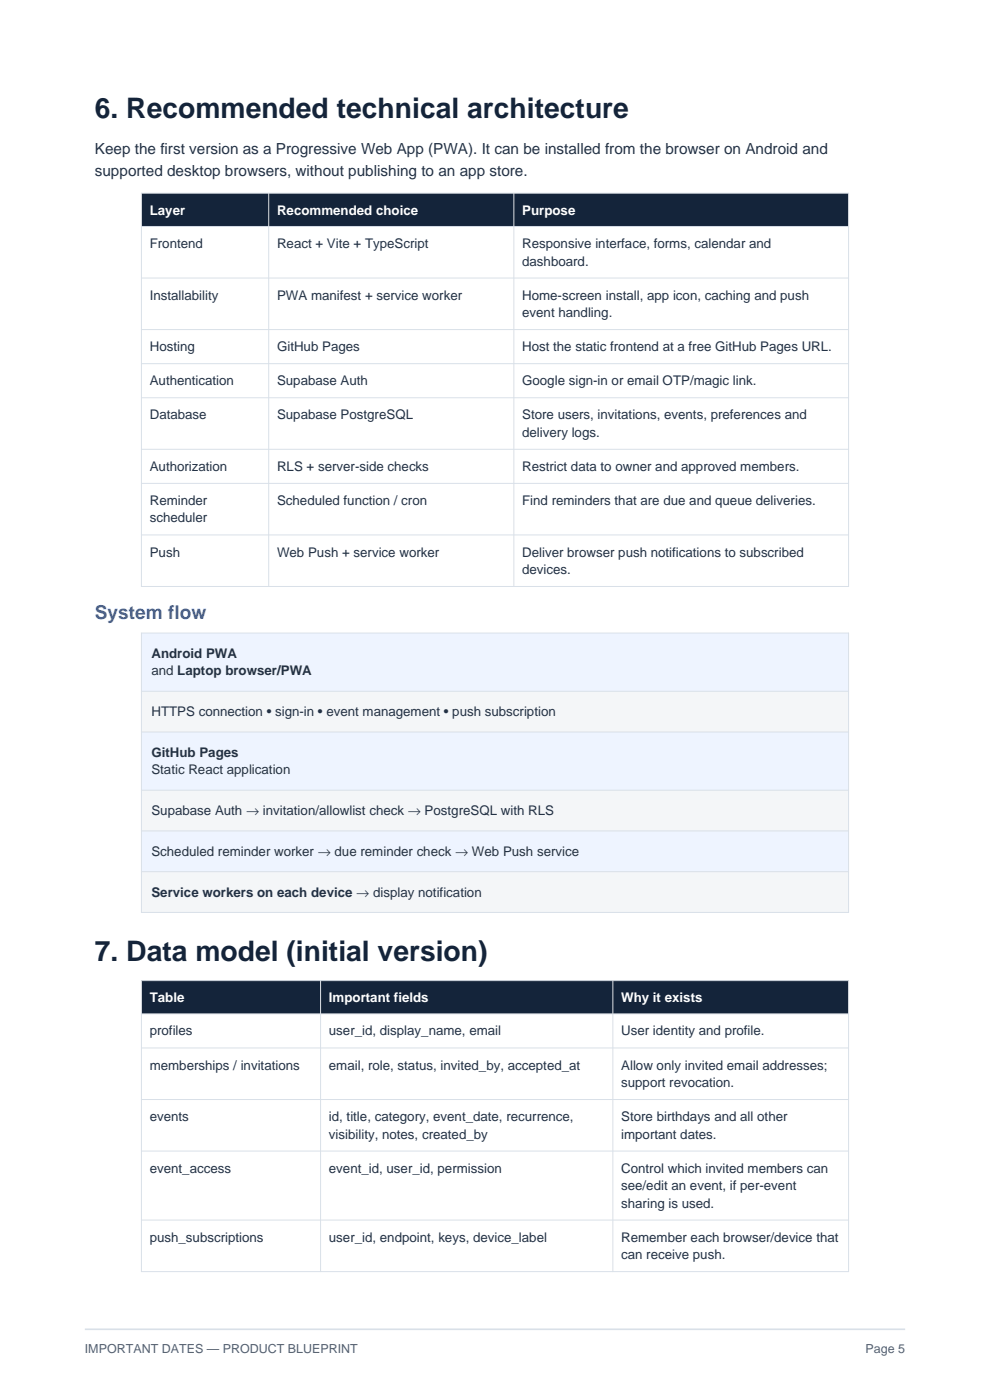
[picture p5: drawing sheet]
<svg xmlns="http://www.w3.org/2000/svg" width="210mm" height="297mm" viewBox="0 0 210 297" stroke-linecap="round" stroke-linejoin="round" font-family="sans-serif">
<defs><g id="words">
<g font-size="6" fill="#14243a">
<text x="20.1" y="25.1">6. Recommended technical architecture</text>
<text x="20.1" y="203.8">7. Data model (initial version)</text>
</g>
<text font-size="4.1" fill="#2563eb" x="20.1" y="131.3">System flow</text>
<g font-size="3.2" fill="#243244">
<text x="20.1" y="32.6">Keep the first version as a Progressive Web App (PWA). It can be installed from the browser on Android and</text>
<text x="20.1" y="37.4">supported desktop browsers, without publishing to an app store.</text>
</g>
<g font-size="2.8" fill="#fff">
<text x="31.8" y="45.6">Layer</text>
<text x="58.8" y="45.6">Recommended choice</text>
<text x="110.8" y="45.6">Purpose</text>
<text x="31.8" y="212.6">Table</text>
<text x="69.8" y="212.6">Important fields</text>
<text x="131.8" y="212.6">Why it exists</text>
</g>
<g font-size="2.8" fill="#243244">
<text x="31.8" y="52.6">Frontend</text>
<text x="58.8" y="52.6">React + Vite + TypeScript</text>
<text x="110.8" y="52.6">Responsive interface, forms, calendar and</text>
<text x="110.8" y="56.3">dashboard.</text>
<text x="31.8" y="63.6">Installability</text>
<text x="58.8" y="63.6">PWA manifest + service worker</text>
<text x="110.8" y="63.6">Home-screen install, app icon, caching and push</text>
<text x="110.8" y="67.3">event handling.</text>
<text x="31.8" y="74.5">Hosting</text>
<text x="58.8" y="74.5">GitHub Pages</text>
<text x="110.8" y="74.5">Host the static frontend at a free GitHub Pages URL.</text>
<text x="31.8" y="81.7">Authentication</text>
<text x="58.8" y="81.7">Supabase Auth</text>
<text x="110.8" y="81.7">Google sign-in or email OTP/magic link.</text>
<text x="31.8" y="89">Database</text>
<text x="58.8" y="89">Supabase PostgreSQL</text>
<text x="110.8" y="89">Store users, invitations, events, preferences and</text>
<text x="110.8" y="92.7">delivery logs.</text>
<text x="31.8" y="99.9">Authorization</text>
<text x="58.8" y="99.9">RLS + server-side checks</text>
<text x="110.8" y="99.9">Restrict data to owner and approved members.</text>
<text x="31.8" y="107.1">Reminder</text>
<text x="58.8" y="107.1">Scheduled function / cron</text>
<text x="110.8" y="107.1">Find reminders that are due and queue deliveries.</text>
<text x="31.8" y="110.8">scheduler</text>
<text x="31.8" y="118.1">Push</text>
<text x="58.8" y="118.1">Web Push + service worker</text>
<text x="110.8" y="118.1">Deliver browser push notifications to subscribed</text>
<text x="110.8" y="121.8">devices.</text>
<text x="32.1" y="139.6">Android PWA</text>
<text x="32.1" y="143.3">and Laptop browser/PWA</text>
<text x="32.1" y="151.9">HTTPS connection • sign-in • event management • push subscription</text>
<text x="32.1" y="160.6">GitHub Pages</text>
<text x="32.1" y="164.3">Static React application</text>
<text x="32.1" y="172.9">Supabase Auth → invitation/allowlist check → PostgreSQL with RLS</text>
<text x="32.1" y="181.6">Scheduled reminder worker → due reminder check → Web Push service</text>
<text x="32.1" y="190.2">Service workers on each device → display notification</text>
<text x="31.8" y="219.7">profiles</text>
<text x="69.8" y="219.7">user_id, display_name, email</text>
<text x="131.8" y="219.7">User identity and profile.</text>
<text x="31.8" y="226.9">memberships / invitations</text>
<text x="69.8" y="226.9">email, role, status, invited_by, accepted_at</text>
<text x="131.8" y="226.9">Allow only invited email addresses;</text>
<text x="131.8" y="230.6">support revocation.</text>
<text x="31.8" y="237.8">events</text>
<text x="69.8" y="237.8">id, title, category, event_date, recurrence,</text>
<text x="131.8" y="237.8">Store birthdays and all other</text>
<text x="69.8" y="241.5">visibility, notes, created_by</text>
<text x="131.8" y="241.5">important dates.</text>
<text x="31.8" y="248.8">event_access</text>
<text x="69.8" y="248.8">event_id, user_id, permission</text>
<text x="131.8" y="248.8">Control which invited members can</text>
<text x="131.8" y="252.5">see/edit an event, if per-event</text>
<text x="131.8" y="256.2">sharing is used.</text>
<text x="31.8" y="263.4">push_subscriptions</text>
<text x="69.8" y="263.4">user_id, endpoint, keys, device_label</text>
<text x="131.8" y="263.4">Remember each browser/device that</text>
<text x="131.8" y="267.1">can receive push.</text>
</g>
<g font-size="2.6" fill="#526174">
<text x="18" y="287">IMPORTANT DATES — PRODUCT BLUEPRINT</text>
<text x="183.6" y="287">Page 5</text>
</g>
</g></defs>
<path d="M18 282h174" fill="none" stroke="#d9e0e8" stroke-width=".35"/>
<path d="M30 41h150v7h-150z" fill-rule="evenodd" fill="#14243a"/>
<path d="M30 41h150v83.4h-150zM30 48h150M30 59h150M57 41v83.4M109 41v83.4M30 69.9h150M30 77.1h150M30 84.4h150M30 95.3h150M30 102.5h150M30 113.5h150" fill="none" stroke="#d9e0e8" stroke-width=".21"/>
<path d="M30 134.3h150v12.3h-150z" fill-rule="evenodd" fill="#eef4ff"/>
<path d="M30 146.6h150v8.7h-150z" fill-rule="evenodd" fill="#f4f6f8"/>
<path d="M30 155.3h150v12.3h-150z" fill-rule="evenodd" fill="#eef4ff"/>
<path d="M30 167.6h150v8.7h-150z" fill-rule="evenodd" fill="#f4f6f8"/>
<path d="M30 176.3h150v8.6h-150z" fill-rule="evenodd" fill="#eef4ff"/>
<path d="M30 184.9h150v8.7h-150z" fill-rule="evenodd" fill="#f4f6f8"/>
<path d="M30 134.3h150v59.3h-150zM30 146.6h150M30 155.3h150M30 167.6h150M30 176.3h150M30 184.9h150" fill="none" stroke="#d9e0e8" stroke-width=".21"/>
<path d="M30 208h150v7.1h-150z" fill-rule="evenodd" fill="#14243a"/>
<path d="M30 208h150v61.8h-150zM30 215.1h150M68 208v61.8M130 208v61.8M30 222.3h150M30 233.3h150M30 244.2h150M30 258.8h150" fill="none" stroke="#d9e0e8" stroke-width=".21"/>
<use href="#words"/>
</svg>
